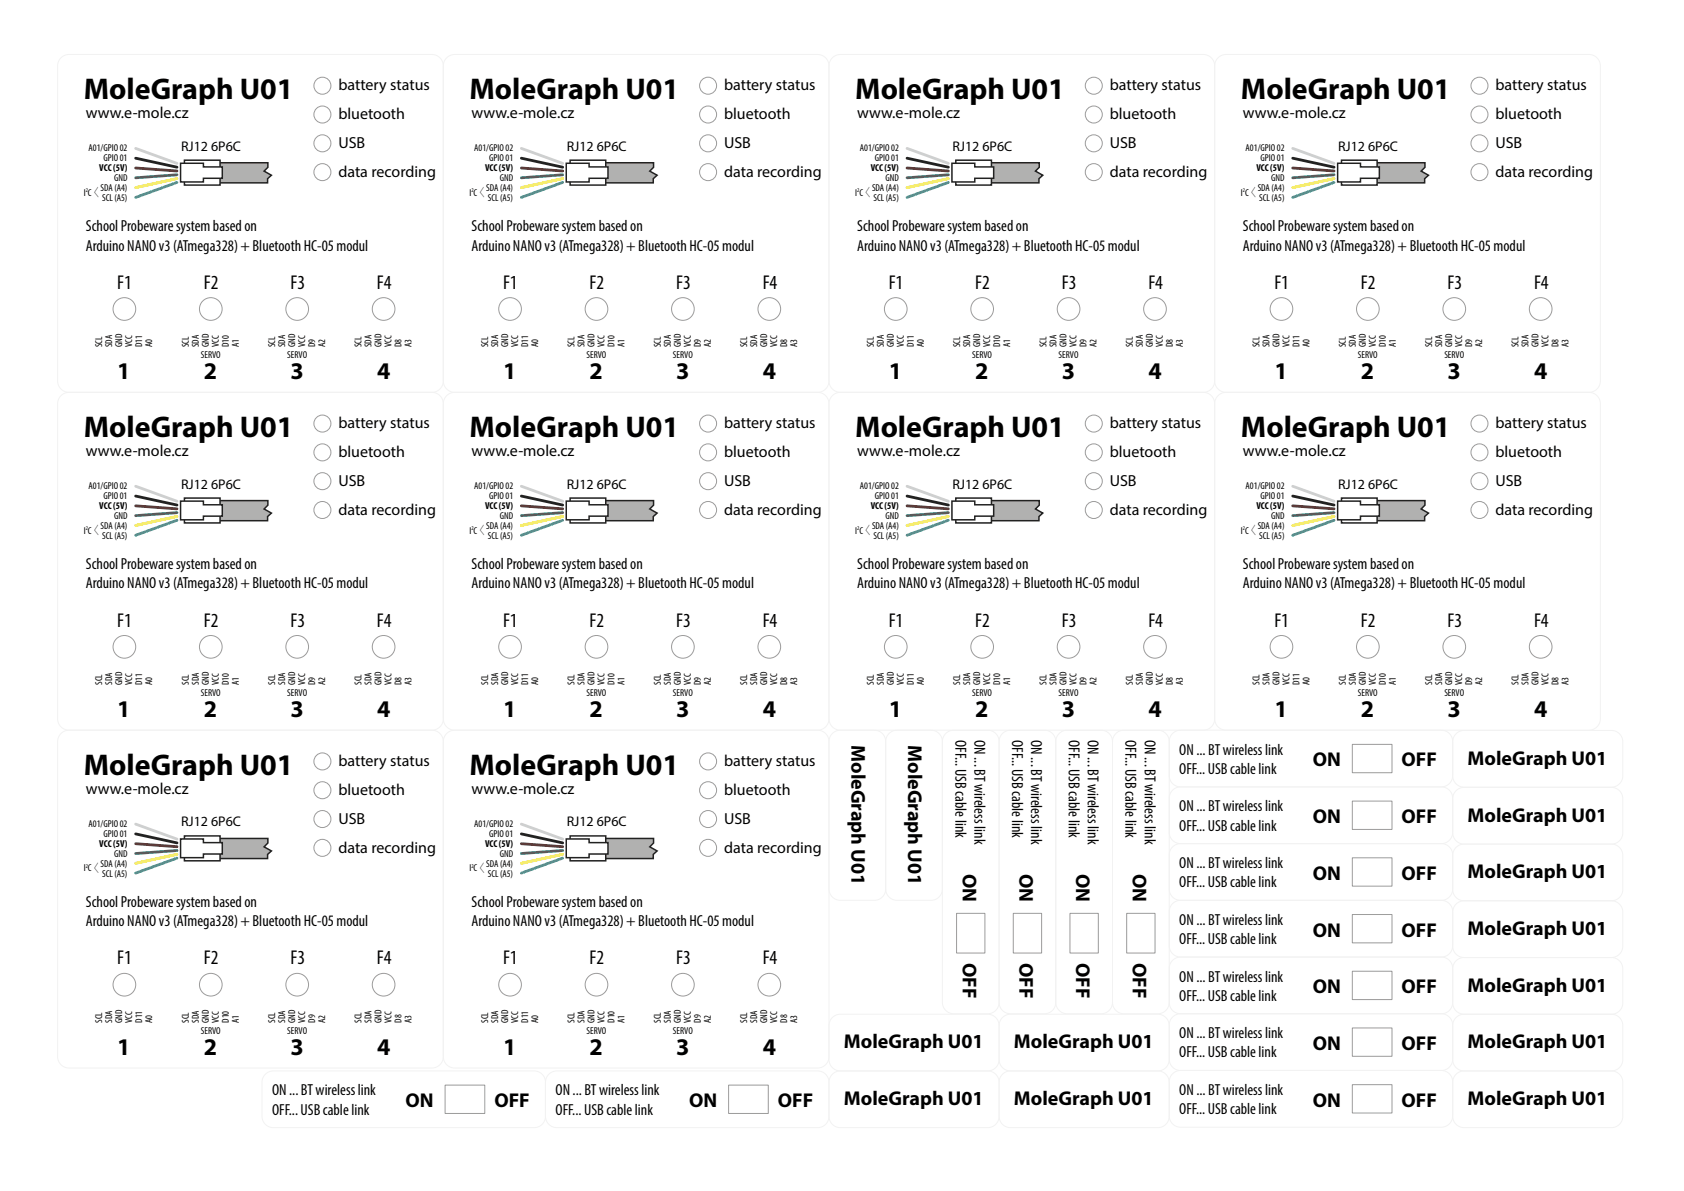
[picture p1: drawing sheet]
<svg xmlns="http://www.w3.org/2000/svg" width="297mm" height="210mm" viewBox="0 0 297 210" stroke-linecap="round" stroke-linejoin="round" font-family="sans-serif">
<defs><g id="words">
<g font-size="5.3">
<text x="14.8" y="17.5">MoleGraph U01</text>
<text x="82.8" y="17.5">MoleGraph U01</text>
<text x="150.8" y="17.5">MoleGraph U01</text>
<text x="218.9" y="17.5">MoleGraph U01</text>
<text x="14.8" y="77.1">MoleGraph U01</text>
<text x="82.8" y="77.1">MoleGraph U01</text>
<text x="150.8" y="77.1">MoleGraph U01</text>
<text x="218.9" y="77.1">MoleGraph U01</text>
<text x="14.8" y="136.6">MoleGraph U01</text>
<text x="82.8" y="136.6">MoleGraph U01</text>
</g>
<g font-size="4.2">
<text x="20.7" y="66.9">1</text>
<text x="36" y="66.9">2</text>
<text x="51.2" y="66.9">3</text>
<text x="66.5" y="66.9">4</text>
<text x="88.7" y="66.9">1</text>
<text x="104" y="66.9">2</text>
<text x="119.2" y="66.9">3</text>
<text x="134.5" y="66.9">4</text>
<text x="156.7" y="66.9">1</text>
<text x="172" y="66.9">2</text>
<text x="187.3" y="66.9">3</text>
<text x="202.5" y="66.9">4</text>
<text x="224.8" y="66.9">1</text>
<text x="240" y="66.9">2</text>
<text x="255.3" y="66.9">3</text>
<text x="270.6" y="66.9">4</text>
<text x="20.7" y="126.5">1</text>
<text x="36" y="126.5">2</text>
<text x="51.2" y="126.5">3</text>
<text x="66.5" y="126.5">4</text>
<text x="88.7" y="126.5">1</text>
<text x="104" y="126.5">2</text>
<text x="119.2" y="126.5">3</text>
<text x="134.5" y="126.5">4</text>
<text x="156.7" y="126.5">1</text>
<text x="172" y="126.5">2</text>
<text x="187.3" y="126.5">3</text>
<text x="202.5" y="126.5">4</text>
<text x="224.8" y="126.5">1</text>
<text x="240" y="126.5">2</text>
<text x="255.3" y="126.5">3</text>
<text x="270.6" y="126.5">4</text>
<text x="20.7" y="186">1</text>
<text x="36" y="186">2</text>
<text x="51.2" y="186">3</text>
<text x="66.5" y="186">4</text>
<text x="88.7" y="186">1</text>
<text x="104" y="186">2</text>
<text x="119.2" y="186">3</text>
<text x="134.5" y="186">4</text>
</g>
<g font-size="3.5">
<text x="20.7" y="50.9">F1</text>
<text x="36" y="50.9">F2</text>
<text x="51.2" y="50.9">F3</text>
<text x="66.5" y="50.9">F4</text>
<text x="88.7" y="50.9">F1</text>
<text x="104" y="50.9">F2</text>
<text x="119.2" y="50.9">F3</text>
<text x="134.5" y="50.9">F4</text>
<text x="156.7" y="50.9">F1</text>
<text x="172" y="50.9">F2</text>
<text x="187.3" y="50.9">F3</text>
<text x="202.5" y="50.9">F4</text>
<text x="224.8" y="50.9">F1</text>
<text x="240" y="50.9">F2</text>
<text x="255.3" y="50.9">F3</text>
<text x="270.6" y="50.9">F4</text>
<text x="20.7" y="110.5">F1</text>
<text x="36" y="110.5">F2</text>
<text x="51.2" y="110.5">F3</text>
<text x="66.5" y="110.5">F4</text>
<text x="88.7" y="110.5">F1</text>
<text x="104" y="110.5">F2</text>
<text x="119.2" y="110.5">F3</text>
<text x="134.5" y="110.5">F4</text>
<text x="156.7" y="110.5">F1</text>
<text x="172" y="110.5">F2</text>
<text x="187.3" y="110.5">F3</text>
<text x="202.5" y="110.5">F4</text>
<text x="224.8" y="110.5">F1</text>
<text x="240" y="110.5">F2</text>
<text x="255.3" y="110.5">F3</text>
<text x="270.6" y="110.5">F4</text>
<text x="150.2" y="131.4" transform="rotate(90 150.2 131.4)">MoleGraph U01</text>
<text x="160.2" y="131.4" transform="rotate(90 160.2 131.4)">MoleGraph U01</text>
<text x="231.5" y="135.1">ON</text>
<text x="247.2" y="135.1">OFF</text>
<text x="258.8" y="134.8">MoleGraph U01</text>
<text x="231.5" y="145.1">ON</text>
<text x="247.2" y="145.1">OFF</text>
<text x="258.8" y="144.9">MoleGraph U01</text>
<text x="169.8" y="154.1" transform="rotate(90 169.8 154.1)">ON</text>
<text x="179.8" y="154.1" transform="rotate(90 179.8 154.1)">ON</text>
<text x="189.8" y="154.1" transform="rotate(90 189.8 154.1)">ON</text>
<text x="199.8" y="154.1" transform="rotate(90 199.8 154.1)">ON</text>
<text x="231.5" y="155.1">ON</text>
<text x="247.2" y="155.1">OFF</text>
<text x="258.8" y="154.9">MoleGraph U01</text>
<text x="231.5" y="165.1">ON</text>
<text x="247.2" y="165.1">OFF</text>
<text x="258.8" y="164.9">MoleGraph U01</text>
<text x="20.7" y="170.1">F1</text>
<text x="36" y="170.1">F2</text>
<text x="51.2" y="170.1">F3</text>
<text x="66.5" y="170.1">F4</text>
<text x="88.7" y="170.1">F1</text>
<text x="104" y="170.1">F2</text>
<text x="119.2" y="170.1">F3</text>
<text x="134.5" y="170.1">F4</text>
<text x="169.8" y="169.7" transform="rotate(90 169.8 169.7)">OFF</text>
<text x="179.8" y="169.7" transform="rotate(90 179.8 169.7)">OFF</text>
<text x="189.8" y="169.7" transform="rotate(90 189.8 169.7)">OFF</text>
<text x="199.8" y="169.7" transform="rotate(90 199.8 169.7)">OFF</text>
<text x="231.5" y="175.1">ON</text>
<text x="247.2" y="175.1">OFF</text>
<text x="258.8" y="174.9">MoleGraph U01</text>
<text x="148.8" y="184.9">MoleGraph U01</text>
<text x="178.8" y="184.9">MoleGraph U01</text>
<text x="231.5" y="185.1">ON</text>
<text x="247.2" y="185.1">OFF</text>
<text x="258.8" y="184.9">MoleGraph U01</text>
<text x="71.5" y="195.2">ON</text>
<text x="87.2" y="195.2">OFF</text>
<text x="121.5" y="195.2">ON</text>
<text x="137.2" y="195.2">OFF</text>
<text x="148.8" y="194.9">MoleGraph U01</text>
<text x="178.8" y="194.9">MoleGraph U01</text>
<text x="231.5" y="195.1">ON</text>
<text x="247.2" y="195.1">OFF</text>
<text x="258.8" y="194.9">MoleGraph U01</text>
</g>
<g font-size="2.8">
<text x="59.7" y="15.9">battery status</text>
<text x="127.7" y="15.9">battery status</text>
<text x="195.7" y="15.9">battery status</text>
<text x="263.7" y="15.9">battery status</text>
<text x="15.1" y="20.8">www.e-mole.cz</text>
<text x="59.7" y="21">bluetooth</text>
<text x="83.2" y="20.8">www.e-mole.cz</text>
<text x="127.7" y="21">bluetooth</text>
<text x="151.2" y="20.8">www.e-mole.cz</text>
<text x="195.7" y="21">bluetooth</text>
<text x="219.2" y="20.8">www.e-mole.cz</text>
<text x="263.7" y="21">bluetooth</text>
<text x="59.7" y="26.1">USB</text>
<text x="127.7" y="26.1">USB</text>
<text x="195.7" y="26.1">USB</text>
<text x="263.7" y="26.1">USB</text>
<text x="59.7" y="31.2">data recording</text>
<text x="127.7" y="31.2">data recording</text>
<text x="195.7" y="31.2">data recording</text>
<text x="263.7" y="31.2">data recording</text>
<text x="15.1" y="40.8">School Probeware system based on</text>
<text x="83.2" y="40.8">School Probeware system based on</text>
<text x="151.2" y="40.8">School Probeware system based on</text>
<text x="219.2" y="40.8">School Probeware system based on</text>
<text x="15.1" y="44.2">Arduino NANO v3 (ATmega328) + Bluetooth HC-05 modul</text>
<text x="83.2" y="44.2">Arduino NANO v3 (ATmega328) + Bluetooth HC-05 modul</text>
<text x="151.2" y="44.2">Arduino NANO v3 (ATmega328) + Bluetooth HC-05 modul</text>
<text x="219.2" y="44.2">Arduino NANO v3 (ATmega328) + Bluetooth HC-05 modul</text>
<text x="59.7" y="75.5">battery status</text>
<text x="127.7" y="75.5">battery status</text>
<text x="195.7" y="75.5">battery status</text>
<text x="263.7" y="75.5">battery status</text>
<text x="15.1" y="80.4">www.e-mole.cz</text>
<text x="59.7" y="80.6">bluetooth</text>
<text x="83.2" y="80.4">www.e-mole.cz</text>
<text x="127.7" y="80.6">bluetooth</text>
<text x="151.2" y="80.4">www.e-mole.cz</text>
<text x="195.7" y="80.6">bluetooth</text>
<text x="219.2" y="80.4">www.e-mole.cz</text>
<text x="263.7" y="80.6">bluetooth</text>
<text x="59.7" y="85.7">USB</text>
<text x="127.7" y="85.7">USB</text>
<text x="195.7" y="85.7">USB</text>
<text x="263.7" y="85.7">USB</text>
<text x="59.7" y="90.8">data recording</text>
<text x="127.7" y="90.8">data recording</text>
<text x="195.7" y="90.8">data recording</text>
<text x="263.7" y="90.8">data recording</text>
<text x="15.1" y="100.4">School Probeware system based on</text>
<text x="83.2" y="100.4">School Probeware system based on</text>
<text x="151.2" y="100.4">School Probeware system based on</text>
<text x="219.2" y="100.4">School Probeware system based on</text>
<text x="15.1" y="103.7">Arduino NANO v3 (ATmega328) + Bluetooth HC-05 modul</text>
<text x="83.2" y="103.7">Arduino NANO v3 (ATmega328) + Bluetooth HC-05 modul</text>
<text x="151.2" y="103.7">Arduino NANO v3 (ATmega328) + Bluetooth HC-05 modul</text>
<text x="219.2" y="103.7">Arduino NANO v3 (ATmega328) + Bluetooth HC-05 modul</text>
<text x="168.5" y="130.5" transform="rotate(90 168.5 130.5)">OFF... USB cable link</text>
<text x="171.9" y="130.5" transform="rotate(90 171.9 130.5)">ON ... BT wireless link</text>
<text x="178.5" y="130.5" transform="rotate(90 178.5 130.5)">OFF... USB cable link</text>
<text x="181.9" y="130.5" transform="rotate(90 181.9 130.5)">ON ... BT wireless link</text>
<text x="188.5" y="130.5" transform="rotate(90 188.5 130.5)">OFF... USB cable link</text>
<text x="191.9" y="130.5" transform="rotate(90 191.9 130.5)">ON ... BT wireless link</text>
<text x="198.5" y="130.5" transform="rotate(90 198.5 130.5)">OFF... USB cable link</text>
<text x="201.9" y="130.5" transform="rotate(90 201.9 130.5)">ON ... BT wireless link</text>
<text x="59.7" y="135">battery status</text>
<text x="127.7" y="135">battery status</text>
<text x="208" y="133.1">ON ... BT wireless link</text>
<text x="208" y="136.5">OFF... USB cable link</text>
<text x="15.1" y="140">www.e-mole.cz</text>
<text x="59.7" y="140.1">bluetooth</text>
<text x="83.2" y="140">www.e-mole.cz</text>
<text x="127.7" y="140.1">bluetooth</text>
<text x="208" y="143.1">ON ... BT wireless link</text>
<text x="59.7" y="145.3">USB</text>
<text x="127.7" y="145.3">USB</text>
<text x="208" y="146.5">OFF... USB cable link</text>
<text x="59.7" y="150.4">data recording</text>
<text x="127.7" y="150.4">data recording</text>
<text x="208" y="153.1">ON ... BT wireless link</text>
<text x="15.1" y="159.9">School Probeware system based on</text>
<text x="83.2" y="159.9">School Probeware system based on</text>
<text x="208" y="156.5">OFF... USB cable link</text>
<text x="15.1" y="163.3">Arduino NANO v3 (ATmega328) + Bluetooth HC-05 modul</text>
<text x="83.2" y="163.3">Arduino NANO v3 (ATmega328) + Bluetooth HC-05 modul</text>
<text x="208" y="163.1">ON ... BT wireless link</text>
<text x="208" y="166.5">OFF... USB cable link</text>
<text x="208" y="173.1">ON ... BT wireless link</text>
<text x="208" y="176.5">OFF... USB cable link</text>
<text x="208" y="183.1">ON ... BT wireless link</text>
<text x="208" y="186.5">OFF... USB cable link</text>
<text x="48" y="193.2">ON ... BT wireless link</text>
<text x="48" y="196.5">OFF... USB cable link</text>
<text x="98" y="193.2">ON ... BT wireless link</text>
<text x="98" y="196.5">OFF... USB cable link</text>
<text x="208" y="193.1">ON ... BT wireless link</text>
<text x="208" y="196.5">OFF... USB cable link</text>
</g>
<g font-size="2.5">
<text x="31.9" y="26.6">RJ12 6P6C</text>
<text x="99.9" y="26.6">RJ12 6P6C</text>
<text x="168" y="26.6">RJ12 6P6C</text>
<text x="236" y="26.6">RJ12 6P6C</text>
<text x="31.9" y="86.1">RJ12 6P6C</text>
<text x="99.9" y="86.1">RJ12 6P6C</text>
<text x="168" y="86.1">RJ12 6P6C</text>
<text x="236" y="86.1">RJ12 6P6C</text>
<text x="31.9" y="145.7">RJ12 6P6C</text>
<text x="99.9" y="145.7">RJ12 6P6C</text>
</g>
<g font-size="1.8">
<text x="15.6" y="26.6">A01/GPIO 02</text>
<text x="18.2" y="28.4">GPIO 01</text>
<text x="83.6" y="26.6">A01/GPIO 02</text>
<text x="86.3" y="28.4">GPIO 01</text>
<text x="151.7" y="26.6">A01/GPIO 02</text>
<text x="154.3" y="28.4">GPIO 01</text>
<text x="219.7" y="26.6">A01/GPIO 02</text>
<text x="222.3" y="28.4">GPIO 01</text>
<text x="14.8" y="34.5">I C</text>
<text x="17.5" y="30.1">VCC (5V)</text>
<text x="17.7" y="33.7">SDA (A4)</text>
<text x="18" y="35.4">SCL (A5)</text>
<text x="20.1" y="31.9">GND</text>
<text x="82.8" y="34.5">I C</text>
<text x="85.5" y="30.1">VCC (5V)</text>
<text x="85.8" y="33.7">SDA (A4)</text>
<text x="86" y="35.4">SCL (A5)</text>
<text x="88.1" y="31.9">GND</text>
<text x="150.8" y="34.5">I C</text>
<text x="153.6" y="30.1">VCC (5V)</text>
<text x="153.8" y="33.7">SDA (A4)</text>
<text x="154" y="35.4">SCL (A5)</text>
<text x="156.2" y="31.9">GND</text>
<text x="218.8" y="34.5">I C</text>
<text x="221.6" y="30.1">VCC (5V)</text>
<text x="221.8" y="33.7">SDA (A4)</text>
<text x="222.1" y="35.4">SCL (A5)</text>
<text x="224.2" y="31.9">GND</text>
<text x="18" y="61.2" transform="rotate(-90 18 61.2)">SCL</text>
<text x="19.8" y="61.2" transform="rotate(-90 19.8 61.2)">SDA</text>
<text x="21.6" y="61.2" transform="rotate(-90 21.6 61.2)">GND</text>
<text x="23.3" y="61.2" transform="rotate(-90 23.3 61.2)">VCC</text>
<text x="25.1" y="61.2" transform="rotate(-90 25.1 61.2)">D11</text>
<text x="26.9" y="61.2" transform="rotate(-90 26.9 61.2)">A0</text>
<text x="33.3" y="61.2" transform="rotate(-90 33.3 61.2)">SCL</text>
<text x="35" y="61.2" transform="rotate(-90 35 61.2)">SDA</text>
<text x="35.4" y="63.2">SERVO</text>
<text x="36.8" y="61.2" transform="rotate(-90 36.8 61.2)">GND</text>
<text x="38.6" y="61.2" transform="rotate(-90 38.6 61.2)">VCC</text>
<text x="40.3" y="61.2" transform="rotate(-90 40.3 61.2)">D10</text>
<text x="42.1" y="61.2" transform="rotate(-90 42.1 61.2)">A1</text>
<text x="48.5" y="61.2" transform="rotate(-90 48.5 61.2)">SCL</text>
<text x="50.3" y="61.2" transform="rotate(-90 50.3 61.2)">SDA</text>
<text x="50.7" y="63.2">SERVO</text>
<text x="52.1" y="61.2" transform="rotate(-90 52.1 61.2)">GND</text>
<text x="53.8" y="61.2" transform="rotate(-90 53.8 61.2)">VCC</text>
<text x="55.6" y="61.2" transform="rotate(-90 55.6 61.2)">D9</text>
<text x="57.3" y="61.2" transform="rotate(-90 57.3 61.2)">A2</text>
<text x="63.8" y="61.2" transform="rotate(-90 63.8 61.2)">SCL</text>
<text x="65.5" y="61.2" transform="rotate(-90 65.5 61.2)">SDA</text>
<text x="67.3" y="61.2" transform="rotate(-90 67.3 61.2)">GND</text>
<text x="69.1" y="61.2" transform="rotate(-90 69.1 61.2)">VCC</text>
<text x="70.8" y="61.2" transform="rotate(-90 70.8 61.2)">D8</text>
<text x="72.6" y="61.2" transform="rotate(-90 72.6 61.2)">A3</text>
<text x="86.1" y="61.2" transform="rotate(-90 86.1 61.2)">SCL</text>
<text x="87.8" y="61.2" transform="rotate(-90 87.8 61.2)">SDA</text>
<text x="89.6" y="61.2" transform="rotate(-90 89.6 61.2)">GND</text>
<text x="91.4" y="61.2" transform="rotate(-90 91.4 61.2)">VCC</text>
<text x="93.1" y="61.2" transform="rotate(-90 93.1 61.2)">D11</text>
<text x="94.9" y="61.2" transform="rotate(-90 94.9 61.2)">A0</text>
<text x="101.3" y="61.2" transform="rotate(-90 101.3 61.2)">SCL</text>
<text x="103.1" y="61.2" transform="rotate(-90 103.1 61.2)">SDA</text>
<text x="103.4" y="63.2">SERVO</text>
<text x="104.8" y="61.2" transform="rotate(-90 104.8 61.2)">GND</text>
<text x="106.6" y="61.2" transform="rotate(-90 106.6 61.2)">VCC</text>
<text x="108.4" y="61.2" transform="rotate(-90 108.4 61.2)">D10</text>
<text x="110.1" y="61.2" transform="rotate(-90 110.1 61.2)">A1</text>
<text x="116.5" y="61.2" transform="rotate(-90 116.5 61.2)">SCL</text>
<text x="118.3" y="61.2" transform="rotate(-90 118.3 61.2)">SDA</text>
<text x="118.7" y="63.2">SERVO</text>
<text x="120.1" y="61.2" transform="rotate(-90 120.1 61.2)">GND</text>
<text x="121.8" y="61.2" transform="rotate(-90 121.8 61.2)">VCC</text>
<text x="123.6" y="61.2" transform="rotate(-90 123.6 61.2)">D9</text>
<text x="125.4" y="61.2" transform="rotate(-90 125.4 61.2)">A2</text>
<text x="131.8" y="61.2" transform="rotate(-90 131.8 61.2)">SCL</text>
<text x="133.6" y="61.2" transform="rotate(-90 133.6 61.2)">SDA</text>
<text x="135.3" y="61.2" transform="rotate(-90 135.3 61.2)">GND</text>
<text x="137.1" y="61.2" transform="rotate(-90 137.1 61.2)">VCC</text>
<text x="138.8" y="61.2" transform="rotate(-90 138.8 61.2)">D8</text>
<text x="140.6" y="61.2" transform="rotate(-90 140.6 61.2)">A3</text>
<text x="154.1" y="61.2" transform="rotate(-90 154.1 61.2)">SCL</text>
<text x="155.9" y="61.2" transform="rotate(-90 155.9 61.2)">SDA</text>
<text x="157.6" y="61.2" transform="rotate(-90 157.6 61.2)">GND</text>
<text x="159.4" y="61.2" transform="rotate(-90 159.4 61.2)">VCC</text>
<text x="161.1" y="61.2" transform="rotate(-90 161.1 61.2)">D11</text>
<text x="162.9" y="61.2" transform="rotate(-90 162.9 61.2)">A0</text>
<text x="169.3" y="61.2" transform="rotate(-90 169.3 61.2)">SCL</text>
<text x="171.1" y="61.2" transform="rotate(-90 171.1 61.2)">SDA</text>
<text x="171.5" y="63.2">SERVO</text>
<text x="172.9" y="61.2" transform="rotate(-90 172.9 61.2)">GND</text>
<text x="174.6" y="61.2" transform="rotate(-90 174.6 61.2)">VCC</text>
<text x="176.4" y="61.2" transform="rotate(-90 176.4 61.2)">D10</text>
<text x="178.1" y="61.2" transform="rotate(-90 178.1 61.2)">A1</text>
<text x="184.6" y="61.2" transform="rotate(-90 184.6 61.2)">SCL</text>
<text x="186.3" y="61.2" transform="rotate(-90 186.3 61.2)">SDA</text>
<text x="186.7" y="63.2">SERVO</text>
<text x="188.1" y="61.2" transform="rotate(-90 188.1 61.2)">GND</text>
<text x="189.9" y="61.2" transform="rotate(-90 189.9 61.2)">VCC</text>
<text x="191.6" y="61.2" transform="rotate(-90 191.6 61.2)">D9</text>
<text x="193.4" y="61.2" transform="rotate(-90 193.4 61.2)">A2</text>
<text x="199.8" y="61.2" transform="rotate(-90 199.8 61.2)">SCL</text>
<text x="201.6" y="61.2" transform="rotate(-90 201.6 61.2)">SDA</text>
<text x="203.3" y="61.2" transform="rotate(-90 203.3 61.2)">GND</text>
<text x="205.1" y="61.2" transform="rotate(-90 205.1 61.2)">VCC</text>
<text x="206.9" y="61.2" transform="rotate(-90 206.9 61.2)">D8</text>
<text x="208.6" y="61.2" transform="rotate(-90 208.6 61.2)">A3</text>
<text x="222.1" y="61.2" transform="rotate(-90 222.1 61.2)">SCL</text>
<text x="223.9" y="61.2" transform="rotate(-90 223.9 61.2)">SDA</text>
<text x="225.6" y="61.2" transform="rotate(-90 225.6 61.2)">GND</text>
<text x="227.4" y="61.2" transform="rotate(-90 227.4 61.2)">VCC</text>
<text x="229.2" y="61.2" transform="rotate(-90 229.2 61.2)">D11</text>
<text x="230.9" y="61.2" transform="rotate(-90 230.9 61.2)">A0</text>
<text x="237.4" y="61.2" transform="rotate(-90 237.4 61.2)">SCL</text>
<text x="239.1" y="61.2" transform="rotate(-90 239.1 61.2)">SDA</text>
<text x="239.5" y="63.2">SERVO</text>
<text x="240.9" y="61.2" transform="rotate(-90 240.9 61.2)">GND</text>
<text x="242.6" y="61.2" transform="rotate(-90 242.6 61.2)">VCC</text>
<text x="244.4" y="61.2" transform="rotate(-90 244.4 61.2)">D10</text>
<text x="246.2" y="61.2" transform="rotate(-90 246.2 61.2)">A1</text>
<text x="252.6" y="61.2" transform="rotate(-90 252.6 61.2)">SCL</text>
<text x="254.4" y="61.2" transform="rotate(-90 254.4 61.2)">SDA</text>
<text x="254.7" y="63.2">SERVO</text>
<text x="256.1" y="61.2" transform="rotate(-90 256.1 61.2)">GND</text>
<text x="257.9" y="61.2" transform="rotate(-90 257.9 61.2)">VCC</text>
<text x="259.6" y="61.2" transform="rotate(-90 259.6 61.2)">D9</text>
<text x="261.4" y="61.2" transform="rotate(-90 261.4 61.2)">A2</text>
<text x="267.8" y="61.2" transform="rotate(-90 267.8 61.2)">SCL</text>
<text x="269.6" y="61.2" transform="rotate(-90 269.6 61.2)">SDA</text>
<text x="271.4" y="61.2" transform="rotate(-90 271.4 61.2)">GND</text>
<text x="273.1" y="61.2" transform="rotate(-90 273.1 61.2)">VCC</text>
<text x="274.9" y="61.2" transform="rotate(-90 274.9 61.2)">D8</text>
<text x="276.7" y="61.2" transform="rotate(-90 276.7 61.2)">A3</text>
<text x="15.6" y="86.2">A01/GPIO 02</text>
<text x="17.5" y="89.7">VCC (5V)</text>
<text x="18.2" y="87.9">GPIO 01</text>
<text x="83.6" y="86.2">A01/GPIO 02</text>
<text x="85.5" y="89.7">VCC (5V)</text>
<text x="86.3" y="87.9">GPIO 01</text>
<text x="151.7" y="86.2">A01/GPIO 02</text>
<text x="153.6" y="89.7">VCC (5V)</text>
<text x="154.3" y="87.9">GPIO 01</text>
<text x="219.7" y="86.2">A01/GPIO 02</text>
<text x="221.6" y="89.7">VCC (5V)</text>
<text x="222.3" y="87.9">GPIO 01</text>
<text x="14.8" y="94.1">I C</text>
<text x="17.7" y="93.2">SDA (A4)</text>
<text x="18" y="95">SCL (A5)</text>
<text x="20.1" y="91.5">GND</text>
<text x="82.8" y="94.1">I C</text>
<text x="85.8" y="93.2">SDA (A4)</text>
<text x="86" y="95">SCL (A5)</text>
<text x="88.1" y="91.5">GND</text>
<text x="150.8" y="94.1">I C</text>
<text x="153.8" y="93.2">SDA (A4)</text>
<text x="154" y="95">SCL (A5)</text>
<text x="156.2" y="91.5">GND</text>
<text x="218.8" y="94.1">I C</text>
<text x="221.8" y="93.2">SDA (A4)</text>
<text x="222.1" y="95">SCL (A5)</text>
<text x="224.2" y="91.5">GND</text>
<text x="18" y="120.8" transform="rotate(-90 18 120.8)">SCL</text>
<text x="19.8" y="120.8" transform="rotate(-90 19.8 120.8)">SDA</text>
<text x="21.6" y="120.8" transform="rotate(-90 21.6 120.8)">GND</text>
<text x="23.3" y="120.8" transform="rotate(-90 23.3 120.8)">VCC</text>
<text x="25.1" y="120.8" transform="rotate(-90 25.1 120.8)">D11</text>
<text x="26.9" y="120.8" transform="rotate(-90 26.9 120.8)">A0</text>
<text x="33.3" y="120.8" transform="rotate(-90 33.3 120.8)">SCL</text>
<text x="35" y="120.8" transform="rotate(-90 35 120.8)">SDA</text>
<text x="35.4" y="122.8">SERVO</text>
<text x="36.8" y="120.8" transform="rotate(-90 36.8 120.8)">GND</text>
<text x="38.6" y="120.8" transform="rotate(-90 38.6 120.8)">VCC</text>
<text x="40.3" y="120.8" transform="rotate(-90 40.3 120.8)">D10</text>
<text x="42.1" y="120.8" transform="rotate(-90 42.1 120.8)">A1</text>
<text x="48.5" y="120.8" transform="rotate(-90 48.5 120.8)">SCL</text>
<text x="50.3" y="120.8" transform="rotate(-90 50.3 120.8)">SDA</text>
<text x="50.7" y="122.8">SERVO</text>
<text x="52.1" y="120.8" transform="rotate(-90 52.1 120.8)">GND</text>
<text x="53.8" y="120.8" transform="rotate(-90 53.8 120.8)">VCC</text>
<text x="55.6" y="120.8" transform="rotate(-90 55.6 120.8)">D9</text>
<text x="57.3" y="120.8" transform="rotate(-90 57.3 120.8)">A2</text>
<text x="63.8" y="120.8" transform="rotate(-90 63.8 120.8)">SCL</text>
<text x="65.5" y="120.8" transform="rotate(-90 65.5 120.8)">SDA</text>
<text x="67.3" y="120.8" transform="rotate(-90 67.3 120.8)">GND</text>
<text x="69.1" y="120.8" transform="rotate(-90 69.1 120.8)">VCC</text>
<text x="70.8" y="120.8" transform="rotate(-90 70.8 120.8)">D8</text>
<text x="72.6" y="120.8" transform="rotate(-90 72.6 120.8)">A3</text>
<text x="86.1" y="120.8" transform="rotate(-90 86.1 120.8)">SCL</text>
<text x="87.8" y="120.8" transform="rotate(-90 87.8 120.8)">SDA</text>
<text x="89.6" y="120.8" transform="rotate(-90 89.6 120.8)">GND</text>
<text x="91.4" y="120.8" transform="rotate(-90 91.4 120.8)">VCC</text>
<text x="93.1" y="120.8" transform="rotate(-90 93.1 120.8)">D11</text>
<text x="94.9" y="120.8" transform="rotate(-90 94.9 120.8)">A0</text>
<text x="101.3" y="120.8" transform="rotate(-90 101.3 120.8)">SCL</text>
<text x="103.1" y="120.8" transform="rotate(-90 103.1 120.8)">SDA</text>
<text x="103.4" y="122.8">SERVO</text>
<text x="104.8" y="120.8" transform="rotate(-90 104.8 120.8)">GND</text>
<text x="106.6" y="120.8" transform="rotate(-90 106.6 120.8)">VCC</text>
<text x="108.4" y="120.8" transform="rotate(-90 108.4 120.8)">D10</text>
<text x="110.1" y="120.8" transform="rotate(-90 110.1 120.8)">A1</text>
<text x="116.5" y="120.8" transform="rotate(-90 116.5 120.8)">SCL</text>
<text x="118.3" y="120.8" transform="rotate(-90 118.3 120.8)">SDA</text>
<text x="118.7" y="122.8">SERVO</text>
<text x="120.1" y="120.8" transform="rotate(-90 120.1 120.8)">GND</text>
<text x="121.8" y="120.8" transform="rotate(-90 121.8 120.8)">VCC</text>
<text x="123.6" y="120.8" transform="rotate(-90 123.6 120.8)">D9</text>
<text x="125.4" y="120.8" transform="rotate(-90 125.4 120.8)">A2</text>
<text x="131.8" y="120.8" transform="rotate(-90 131.8 120.8)">SCL</text>
<text x="133.6" y="120.8" transform="rotate(-90 133.6 120.8)">SDA</text>
<text x="135.3" y="120.8" transform="rotate(-90 135.3 120.8)">GND</text>
<text x="137.1" y="120.8" transform="rotate(-90 137.1 120.8)">VCC</text>
<text x="138.8" y="120.8" transform="rotate(-90 138.8 120.8)">D8</text>
<text x="140.6" y="120.8" transform="rotate(-90 140.6 120.8)">A3</text>
<text x="154.1" y="120.8" transform="rotate(-90 154.1 120.8)">SCL</text>
<text x="155.9" y="120.8" transform="rotate(-90 155.9 120.8)">SDA</text>
<text x="157.6" y="120.8" transform="rotate(-90 157.6 120.8)">GND</text>
<text x="159.4" y="120.8" transform="rotate(-90 159.4 120.8)">VCC</text>
<text x="161.1" y="120.8" transform="rotate(-90 161.1 120.8)">D11</text>
<text x="162.9" y="120.8" transform="rotate(-90 162.9 120.8)">A0</text>
<text x="169.3" y="120.8" transform="rotate(-90 169.3 120.8)">SCL</text>
<text x="171.1" y="120.8" transform="rotate(-90 171.1 120.8)">SDA</text>
<text x="171.5" y="122.8">SERVO</text>
<text x="172.9" y="120.8" transform="rotate(-90 172.9 120.8)">GND</text>
<text x="174.6" y="120.8" transform="rotate(-90 174.6 120.8)">VCC</text>
<text x="176.4" y="120.8" transform="rotate(-90 176.4 120.8)">D10</text>
<text x="178.1" y="120.8" transform="rotate(-90 178.1 120.8)">A1</text>
<text x="184.6" y="120.8" transform="rotate(-90 184.6 120.8)">SCL</text>
<text x="186.3" y="120.8" transform="rotate(-90 186.3 120.8)">SDA</text>
<text x="186.7" y="122.8">SERVO</text>
<text x="188.1" y="120.8" transform="rotate(-90 188.1 120.8)">GND</text>
<text x="189.9" y="120.8" transform="rotate(-90 189.9 120.8)">VCC</text>
<text x="191.6" y="120.8" transform="rotate(-90 191.6 120.8)">D9</text>
<text x="193.4" y="120.8" transform="rotate(-90 193.4 120.8)">A2</text>
<text x="199.8" y="120.8" transform="rotate(-90 199.8 120.8)">SCL</text>
<text x="201.6" y="120.8" transform="rotate(-90 201.6 120.8)">SDA</text>
<text x="203.3" y="120.8" transform="rotate(-90 203.3 120.8)">GND</text>
<text x="205.1" y="120.8" transform="rotate(-90 205.1 120.8)">VCC</text>
<text x="206.9" y="120.8" transform="rotate(-90 206.9 120.8)">D8</text>
<text x="208.6" y="120.8" transform="rotate(-90 208.6 120.8)">A3</text>
<text x="222.1" y="120.8" transform="rotate(-90 222.1 120.8)">SCL</text>
<text x="223.9" y="120.8" transform="rotate(-90 223.9 120.8)">SDA</text>
<text x="225.6" y="120.8" transform="rotate(-90 225.6 120.8)">GND</text>
<text x="227.4" y="120.8" transform="rotate(-90 227.4 120.8)">VCC</text>
<text x="229.2" y="120.8" transform="rotate(-90 229.2 120.8)">D11</text>
<text x="230.9" y="120.8" transform="rotate(-90 230.9 120.8)">A0</text>
<text x="237.4" y="120.8" transform="rotate(-90 237.4 120.8)">SCL</text>
<text x="239.1" y="120.8" transform="rotate(-90 239.1 120.8)">SDA</text>
<text x="239.5" y="122.8">SERVO</text>
<text x="240.9" y="120.8" transform="rotate(-90 240.9 120.8)">GND</text>
<text x="242.6" y="120.8" transform="rotate(-90 242.6 120.8)">VCC</text>
<text x="244.4" y="120.8" transform="rotate(-90 244.4 120.8)">D10</text>
<text x="246.2" y="120.8" transform="rotate(-90 246.2 120.8)">A1</text>
<text x="252.6" y="120.8" transform="rotate(-90 252.6 120.8)">SCL</text>
<text x="254.4" y="120.8" transform="rotate(-90 254.4 120.8)">SDA</text>
<text x="254.7" y="122.8">SERVO</text>
<text x="256.1" y="120.8" transform="rotate(-90 256.1 120.8)">GND</text>
<text x="257.9" y="120.8" transform="rotate(-90 257.9 120.8)">VCC</text>
<text x="259.6" y="120.8" transform="rotate(-90 259.6 120.8)">D9</text>
<text x="261.4" y="120.8" transform="rotate(-90 261.4 120.8)">A2</text>
<text x="267.8" y="120.8" transform="rotate(-90 267.8 120.8)">SCL</text>
<text x="269.6" y="120.8" transform="rotate(-90 269.6 120.8)">SDA</text>
<text x="271.4" y="120.8" transform="rotate(-90 271.4 120.8)">GND</text>
<text x="273.1" y="120.8" transform="rotate(-90 273.1 120.8)">VCC</text>
<text x="274.9" y="120.8" transform="rotate(-90 274.9 120.8)">D8</text>
<text x="276.7" y="120.8" transform="rotate(-90 276.7 120.8)">A3</text>
<text x="15.6" y="145.7">A01/GPIO 02</text>
<text x="17.5" y="149.3">VCC (5V)</text>
<text x="18.2" y="147.5">GPIO 01</text>
<text x="83.6" y="145.7">A01/GPIO 02</text>
<text x="85.5" y="149.3">VCC (5V)</text>
<text x="86.3" y="147.5">GPIO 01</text>
<text x="14.8" y="153.7">I C</text>
<text x="17.7" y="152.8">SDA (A4)</text>
<text x="18" y="154.6">SCL (A5)</text>
<text x="20.1" y="151">GND</text>
<text x="82.8" y="153.7">I C</text>
<text x="85.8" y="152.8">SDA (A4)</text>
<text x="86" y="154.6">SCL (A5)</text>
<text x="88.1" y="151">GND</text>
<text x="18" y="180.4" transform="rotate(-90 18 180.4)">SCL</text>
<text x="19.8" y="180.4" transform="rotate(-90 19.8 180.4)">SDA</text>
<text x="21.6" y="180.4" transform="rotate(-90 21.6 180.4)">GND</text>
<text x="23.3" y="180.4" transform="rotate(-90 23.3 180.4)">VCC</text>
<text x="25.1" y="180.4" transform="rotate(-90 25.1 180.4)">D11</text>
<text x="26.9" y="180.4" transform="rotate(-90 26.9 180.4)">A0</text>
<text x="33.3" y="180.4" transform="rotate(-90 33.3 180.4)">SCL</text>
<text x="35" y="180.4" transform="rotate(-90 35 180.4)">SDA</text>
<text x="35.4" y="182.3">SERVO</text>
<text x="36.8" y="180.4" transform="rotate(-90 36.8 180.4)">GND</text>
<text x="38.6" y="180.4" transform="rotate(-90 38.6 180.4)">VCC</text>
<text x="40.3" y="180.4" transform="rotate(-90 40.3 180.4)">D10</text>
<text x="42.1" y="180.4" transform="rotate(-90 42.1 180.4)">A1</text>
<text x="48.5" y="180.4" transform="rotate(-90 48.5 180.4)">SCL</text>
<text x="50.3" y="180.4" transform="rotate(-90 50.3 180.4)">SDA</text>
<text x="50.7" y="182.3">SERVO</text>
<text x="52.1" y="180.4" transform="rotate(-90 52.1 180.4)">GND</text>
<text x="53.8" y="180.4" transform="rotate(-90 53.8 180.4)">VCC</text>
<text x="55.6" y="180.4" transform="rotate(-90 55.6 180.4)">D9</text>
<text x="57.3" y="180.4" transform="rotate(-90 57.3 180.4)">A2</text>
<text x="63.8" y="180.4" transform="rotate(-90 63.8 180.4)">SCL</text>
<text x="65.5" y="180.4" transform="rotate(-90 65.5 180.4)">SDA</text>
<text x="67.3" y="180.4" transform="rotate(-90 67.3 180.4)">GND</text>
<text x="69.1" y="180.4" transform="rotate(-90 69.1 180.4)">VCC</text>
<text x="70.8" y="180.4" transform="rotate(-90 70.8 180.4)">D8</text>
<text x="72.6" y="180.4" transform="rotate(-90 72.6 180.4)">A3</text>
<text x="86.1" y="180.4" transform="rotate(-90 86.1 180.4)">SCL</text>
<text x="87.8" y="180.4" transform="rotate(-90 87.8 180.4)">SDA</text>
<text x="89.6" y="180.4" transform="rotate(-90 89.6 180.4)">GND</text>
<text x="91.4" y="180.4" transform="rotate(-90 91.4 180.4)">VCC</text>
<text x="93.1" y="180.4" transform="rotate(-90 93.1 180.4)">D11</text>
<text x="94.9" y="180.4" transform="rotate(-90 94.9 180.4)">A0</text>
<text x="101.3" y="180.4" transform="rotate(-90 101.3 180.4)">SCL</text>
<text x="103.1" y="180.4" transform="rotate(-90 103.1 180.4)">SDA</text>
<text x="103.4" y="182.3">SERVO</text>
<text x="104.8" y="180.4" transform="rotate(-90 104.8 180.4)">GND</text>
<text x="106.6" y="180.4" transform="rotate(-90 106.6 180.4)">VCC</text>
<text x="108.4" y="180.4" transform="rotate(-90 108.4 180.4)">D10</text>
<text x="110.1" y="180.4" transform="rotate(-90 110.1 180.4)">A1</text>
<text x="116.5" y="180.4" transform="rotate(-90 116.5 180.4)">SCL</text>
<text x="118.3" y="180.4" transform="rotate(-90 118.3 180.4)">SDA</text>
<text x="118.7" y="182.3">SERVO</text>
<text x="120.1" y="180.4" transform="rotate(-90 120.1 180.4)">GND</text>
<text x="121.8" y="180.4" transform="rotate(-90 121.8 180.4)">VCC</text>
<text x="123.6" y="180.4" transform="rotate(-90 123.6 180.4)">D9</text>
<text x="125.4" y="180.4" transform="rotate(-90 125.4 180.4)">A2</text>
<text x="131.8" y="180.4" transform="rotate(-90 131.8 180.4)">SCL</text>
<text x="133.6" y="180.4" transform="rotate(-90 133.6 180.4)">SDA</text>
<text x="135.3" y="180.4" transform="rotate(-90 135.3 180.4)">GND</text>
<text x="137.1" y="180.4" transform="rotate(-90 137.1 180.4)">VCC</text>
<text x="138.8" y="180.4" transform="rotate(-90 138.8 180.4)">D8</text>
<text x="140.6" y="180.4" transform="rotate(-90 140.6 180.4)">A3</text>
</g>
<g font-size="1">
<text x="15.1" y="33.9">2</text>
<text x="83.1" y="33.9">2</text>
<text x="151.2" y="33.9">2</text>
<text x="219.2" y="33.9">2</text>
<text x="15.1" y="93.5">2</text>
<text x="83.1" y="93.5">2</text>
<text x="151.2" y="93.5">2</text>
<text x="219.2" y="93.5">2</text>
<text x="15.1" y="153.1">2</text>
<text x="83.1" y="153.1">2</text>
</g>
</g></defs>
<g fill="none" stroke="#f2f2f2" stroke-width=".18">
<path d="M10.8 10.2l.8-.5 .6-.1h64a2.01 2.01 0 0 1 2 2v55.6a2.01 2.01 0 0 1-2 2h-64a2.01 2.01 0 0 1-2-2v-55.6v-.5zM146.8 129.3l.9-.5 .5-.1h6a2.01 2.01 0 0 1 2 2v26.1a2.01 2.01 0 0 1-2 2h-6a2.01 2.01 0 0 1-2-2v-26.1l.1-.5zM156.8 129.3l.9-.5 .5-.1h6a2.01 2.01 0 0 1 2 2v26.1a2.01 2.01 0 0 1-2 2h-6a2.01 2.01 0 0 1-2-2v-26.1l.1-.5zM166.8 129.3l.9-.5h.5h6a2.01 2.01 0 0 1 2 2v46a2.01 2.01 0 0 1-2 2h-6a2.01 2.01 0 0 1-2-2v-46l.1-.6zM176.8 129.3l.9-.5h.5h6a2.01 2.01 0 0 1 2 2v46a2.01 2.01 0 0 1-2 2h-6a2.01 2.01 0 0 1-2-2v-46l.1-.6zM186.8 129.3l.9-.5h.5h6a2.01 2.01 0 0 1 2 2v46a2.01 2.01 0 0 1-2 2h-6a2.01 2.01 0 0 1-2-2v-46l.1-.6zM196.8 129.3l.9-.5h.5h6a2.01 2.01 0 0 1 2 2v46a2.01 2.01 0 0 1-2 2h-6a2.01 2.01 0 0 1-2-2v-46l.1-.6zM206.8 129.3l.9-.5 .5-.1h46a2.01 2.01 0 0 1 2 2v6.1a2.01 2.01 0 0 1-2 2h-46a2.01 2.01 0 0 1-2-2v-6.1l.1-.5zM206.8 139.3l.9-.5h.5h46a2.01 2.01 0 0 1 2 1.9v6.1a2.01 2.01 0 0 1-2 2h-46a2.01 2.01 0 0 1-2-2v-6.1l.1-.5zM256.8 129.4l.9-.5 .5-.1h26a2.01 2.01 0 0 1 2 2v6a2.01 2.01 0 0 1-2 2h-26a2.01 2.01 0 0 1-2-2v-6l.1-.5zM256.8 139.4l.9-.5 .5-.1h26a2.01 2.01 0 0 1 2 2v6a2.01 2.01 0 0 1-2 2h-26a2.01 2.01 0 0 1-2-2v-6l.1-.5zM206.8 149.3l.9-.5h.5h46a2.01 2.01 0 0 1 2 2v6a2.01 2.01 0 0 1-2 2h-46a2.01 2.01 0 0 1-2-2v-6l.1-.6z"/>
<path d="M206.8 159.3l.9-.5h.5h46a2.01 2.01 0 0 1 2 2v6a2.01 2.01 0 0 1-2 2h-46a2.01 2.01 0 0 1-2-2v-6l.1-.6zM256.8 149.4l.9-.5 .5-.1h26a2.01 2.01 0 0 1 2 2v6a2.01 2.01 0 0 1-2 2h-26a2.01 2.01 0 0 1-2-2v-6l.1-.5zM256.8 159.4l.9-.5 .5-.1h26a2.01 2.01 0 0 1 2 2v6a2.01 2.01 0 0 1-2 2h-26a2.01 2.01 0 0 1-2-2v-6l.1-.5zM146.8 179.4l.9-.5 .5-.1h26a2.01 2.01 0 0 1 2 2v6a2.01 2.01 0 0 1-2 2h-26a2.01 2.01 0 0 1-2-2v-6l.1-.5zM176.8 179.4l.9-.5 .5-.1h26a2.01 2.01 0 0 1 2 2v6a2.01 2.01 0 0 1-2 2h-26a2.01 2.01 0 0 1-2-2v-6l.1-.5zM206.8 169.3l.9-.5h.5h46a2.01 2.01 0 0 1 2 2v6a2.01 2.01 0 0 1-2 2h-46a2.01 2.01 0 0 1-2-2v-6l.1-.6zM206.8 179.3l.9-.5h.5h46a2.01 2.01 0 0 1 2 2v6a2.01 2.01 0 0 1-2 2h-46a2.01 2.01 0 0 1-2-2v-6l.1-.6zM256.8 169.4l.9-.5 .5-.1h26a2.01 2.01 0 0 1 2 2v6a2.01 2.01 0 0 1-2 2h-26a2.01 2.01 0 0 1-2-2v-6l.1-.5zM256.8 179.4l.9-.5 .5-.1h26a2.01 2.01 0 0 1 2 2v6a2.01 2.01 0 0 1-2 2h-26a2.01 2.01 0 0 1-2-2v-6l.1-.5zM46.8 189.4l.9-.5 .5-.1h46a2.01 2.01 0 0 1 2 2v6a2.01 2.01 0 0 1-2 2h-46a2.01 2.01 0 0 1-2-2v-6l.1-.5zM96.8 189.4l.9-.5 .5-.1h46a2.01 2.01 0 0 1 2 2v6a2.01 2.01 0 0 1-2 2h-46a2.01 2.01 0 0 1-2-2v-6l.1-.5zM146.8 189.4l.9-.5 .5-.1h26a2.01 2.01 0 0 1 2 2v6a2.01 2.01 0 0 1-2 2h-26a2.01 2.01 0 0 1-2-2v-6l.1-.5z"/>
<path d="M176.8 189.4l.9-.5 .5-.1h26a2.01 2.01 0 0 1 2 2v6a2.01 2.01 0 0 1-2 2h-26a2.01 2.01 0 0 1-2-2v-6l.1-.5zM206.8 189.3l.9-.5h.5h46a2.01 2.01 0 0 1 2 2v6a2.01 2.01 0 0 1-2 2h-46a2.01 2.01 0 0 1-2-2v-6l.1-.6zM256.8 189.4l.9-.5 .5-.1h26a2.01 2.01 0 0 1 2 2v6a2.01 2.01 0 0 1-2 2h-26a2.01 2.01 0 0 1-2-2v-6l.1-.5z"/>
</g>
<g fill="none" stroke="#9c9b9b" stroke-width=".18">
<path d="M238.5 131.2h7v5h-7zM238.5 141.3h7v5h-7zM238.5 151.3h7v5h-7zM168.7 161h5v7h-5zM178.7 161h5v7h-5zM188.7 161h5v7h-5zM198.7 161h5v7h-5zM238.5 161.3h7v5h-7zM238.5 171.3h7v5h-7zM78.5 191.3h7v5h-7zM128.5 191.3h7v5h-7zM238.5 181.3h7v5h-7z"/>
<path d="M238.5 191.3h7v5h-7z"/>
<circle cx="56.9" cy="15.1" r="1.5"/>
<circle cx="56.9" cy="30.4" r="1.5"/>
<circle cx="56.9" cy="25.3" r="1.5"/>
<circle cx="56.9" cy="20.2" r="1.5"/>
<circle cx="21.9" cy="54.5" r="2"/>
<circle cx="37.2" cy="54.5" r="2"/>
<circle cx="52.4" cy="54.5" r="2"/>
<circle cx="67.7" cy="54.5" r="2"/>
</g>
<path d="M38.3 28.7h8.9v.8l-.6 .7 1.3 .7-.7 .6v.7h-8.9z" fill="#b1b1b0"/>
<path d="M38.3 28.7h8.9v.8l-.6 .7 1.3 .7-.7 .6v.7h-8.9z" fill="none" stroke="#222221" stroke-width=".26"/>
<path d="M32.5 28.2h6.3v4.4h-6.3z" fill="#fff" stroke="#222221" stroke-width=".26"/>
<path d="M31.8 28.8h4.1v.6h3.3v2h-3.3v.7h-4.1z" fill="#fff"/>
<path d="M31.8 28.8h4.1v.6h3.3v2h-3.3v.7h-4.1z" fill="none" stroke="#222221" stroke-width=".26"/>
<path d="M31.2 32.2l-7.3 2.6" fill="none" stroke="#2f8dce" stroke-width=".49"/>
<path d="M31.2 31.5l-7.3 1.6" fill="none" stroke="#f4e71c" stroke-width=".49"/>
<path d="M31.2 30.8l-7.3 .6" fill="none" stroke="#309648" stroke-width=".49"/>
<path d="M23.9 29.6l7.3 .6" fill="none" stroke="#8c261d" stroke-width=".49"/>
<path d="M23.9 27.9l7.3 1.6" fill="none" stroke="#222221" stroke-width=".49"/>
<path d="M23.9 26.2l7.3 2.6" fill="none" stroke="#cfcfcf" stroke-width=".49"/>
<g fill="none" stroke="#9c9b9b" stroke-width=".18">
<path d="M17.2 33l-.5 .9 .6 .8"/>
<circle cx="124.9" cy="15.1" r="1.5"/>
<circle cx="124.9" cy="30.4" r="1.5"/>
<circle cx="124.9" cy="20.2" r="1.5"/>
<circle cx="124.9" cy="25.3" r="1.5"/>
<circle cx="90" cy="54.5" r="2"/>
<circle cx="105.2" cy="54.5" r="2"/>
<circle cx="120.4" cy="54.5" r="2"/>
<circle cx="135.7" cy="54.5" r="2"/>
</g>
<path d="M78.8 10.2l.9-.5 .5-.1h64a2.01 2.01 0 0 1 2 2v55.6a2.01 2.01 0 0 1-2 2h-64a2.01 2.01 0 0 1-2-2v-55.6l.1-.5z" fill="none" stroke="#f2f2f2" stroke-width=".18"/>
<path d="M106.3 28.7h9v.8l-.7 .7 1.3 .7-.7 .6v.7h-8.9z" fill="#b1b1b0"/>
<path d="M106.3 28.7h9v.8l-.7 .7 1.3 .7-.7 .6v.7h-8.9z" fill="none" stroke="#222221" stroke-width=".26"/>
<path d="M100.5 28.2h6.3v4.4h-6.3z" fill="#fff" stroke="#222221" stroke-width=".26"/>
<path d="M99.9 28.8h4v.6h3.3v2h-3.3v.7h-4z" fill="#fff"/>
<path d="M99.9 28.8h4v.6h3.3v2h-3.3v.7h-4z" fill="none" stroke="#222221" stroke-width=".26"/>
<path d="M99.2 32.2l-7.3 2.6" fill="none" stroke="#2f8dce" stroke-width=".49"/>
<path d="M99.2 31.5l-7.3 1.6" fill="none" stroke="#f4e71c" stroke-width=".49"/>
<path d="M99.2 30.8l-7.3 .6" fill="none" stroke="#309648" stroke-width=".49"/>
<path d="M91.9 29.6l7.3 .6" fill="none" stroke="#8c261d" stroke-width=".49"/>
<path d="M91.9 27.9l7.3 1.6" fill="none" stroke="#222221" stroke-width=".49"/>
<path d="M91.9 26.2l7.3 2.6" fill="none" stroke="#cfcfcf" stroke-width=".49"/>
<g fill="none" stroke="#9c9b9b" stroke-width=".18">
<path d="M85.3 33l-.6 .9 .6 .8"/>
<circle cx="192.9" cy="15.1" r="1.5"/>
<circle cx="192.9" cy="30.4" r="1.5"/>
<circle cx="192.9" cy="25.3" r="1.5"/>
<circle cx="192.9" cy="20.2" r="1.5"/>
<circle cx="158" cy="54.5" r="2"/>
<circle cx="173.2" cy="54.5" r="2"/>
<circle cx="188.5" cy="54.5" r="2"/>
<circle cx="203.7" cy="54.5" r="2"/>
</g>
<path d="M146.8 10.2l.9-.5 .5-.1h64a2.01 2.01 0 0 1 2 2v55.6a2.01 2.01 0 0 1-2 2h-64a2.01 2.01 0 0 1-2-2v-55.6l.1-.5z" fill="none" stroke="#f2f2f2" stroke-width=".18"/>
<path d="M174.4 28.7h8.9v.8l-.7 .7 1.3 .7-.7 .6v.7h-8.8z" fill="#b1b1b0"/>
<path d="M174.4 28.7h8.9v.8l-.7 .7 1.3 .7-.7 .6v.7h-8.8z" fill="none" stroke="#222221" stroke-width=".26"/>
<path d="M168.6 28.2h6.3v4.4h-6.3z" fill="#fff" stroke="#222221" stroke-width=".26"/>
<path d="M167.9 28.8h4v.6h3.3v2h-3.3v.7h-4z" fill="#fff"/>
<path d="M167.9 28.8h4v.6h3.3v2h-3.3v.7h-4z" fill="none" stroke="#222221" stroke-width=".26"/>
<path d="M167.3 32.2l-7.3 2.6" fill="none" stroke="#2f8dce" stroke-width=".49"/>
<path d="M167.3 31.5l-7.3 1.6" fill="none" stroke="#f4e71c" stroke-width=".49"/>
<path d="M167.3 30.8l-7.3 .6" fill="none" stroke="#309648" stroke-width=".49"/>
<path d="M160 29.6l7.3 .6" fill="none" stroke="#8c261d" stroke-width=".49"/>
<path d="M160 27.9l7.3 1.6" fill="none" stroke="#222221" stroke-width=".49"/>
<path d="M160 26.2l7.3 2.6" fill="none" stroke="#cfcfcf" stroke-width=".49"/>
<g fill="none" stroke="#9c9b9b" stroke-width=".18">
<path d="M153.3 33l-.6 .9 .6 .8"/>
<circle cx="260.9" cy="15.1" r="1.5"/>
<circle cx="260.9" cy="30.4" r="1.5"/>
<circle cx="260.9" cy="20.2" r="1.5"/>
<circle cx="260.9" cy="25.3" r="1.5"/>
<circle cx="226" cy="54.5" r="2"/>
<circle cx="241.2" cy="54.5" r="2"/>
<circle cx="256.5" cy="54.5" r="2"/>
<circle cx="271.7" cy="54.5" r="2"/>
</g>
<path d="M214.8 10.2l.9-.5 .5-.1h64a2.01 2.01 0 0 1 2 2v55.6a2.01 2.01 0 0 1-2 2h-64a2.01 2.01 0 0 1-2-2v-55.6l.1-.5z" fill="none" stroke="#f2f2f2" stroke-width=".18"/>
<path d="M242.4 28.7h8.9v.8l-.7 .7 1.3 .7-.6 .6v.7h-8.9z" fill="#b1b1b0"/>
<path d="M242.4 28.7h8.9v.8l-.7 .7 1.3 .7-.6 .6v.7h-8.9z" fill="none" stroke="#222221" stroke-width=".26"/>
<path d="M236.6 28.2h6.3v4.4h-6.3z" fill="#fff" stroke="#222221" stroke-width=".26"/>
<path d="M235.9 28.8h4v.6h3.4v2h-3.4v.7h-4z" fill="#fff"/>
<path d="M235.9 28.8h4v.6h3.4v2h-3.4v.7h-4z" fill="none" stroke="#222221" stroke-width=".26"/>
<path d="M235.3 32.2l-7.3 2.6" fill="none" stroke="#2f8dce" stroke-width=".49"/>
<path d="M235.3 31.5l-7.3 1.6" fill="none" stroke="#f4e71c" stroke-width=".49"/>
<path d="M235.3 30.8l-7.3 .6" fill="none" stroke="#309648" stroke-width=".49"/>
<path d="M228 29.6l7.3 .6" fill="none" stroke="#8c261d" stroke-width=".49"/>
<path d="M228 27.9l7.3 1.6" fill="none" stroke="#222221" stroke-width=".49"/>
<path d="M228 26.2l7.3 2.6" fill="none" stroke="#cfcfcf" stroke-width=".49"/>
<g fill="none" stroke="#9c9b9b" stroke-width=".18">
<path d="M221.3 33l-.6 .9 .7 .8"/>
<circle cx="56.9" cy="74.7" r="1.5"/>
<circle cx="56.9" cy="79.8" r="1.5"/>
<circle cx="56.9" cy="89.9" r="1.5"/>
<circle cx="56.9" cy="84.8" r="1.5"/>
<circle cx="21.9" cy="114.1" r="2"/>
<circle cx="37.2" cy="114.1" r="2"/>
<circle cx="52.4" cy="114.1" r="2"/>
<circle cx="67.7" cy="114.1" r="2"/>
</g>
<path d="M10.8 69.8l.8-.5 .6-.1h64a2.01 2.01 0 0 1 2 2v55.5a2.01 2.01 0 0 1-2 2h-64a2.01 2.01 0 0 1-2-2v-55.5v-.5z" fill="none" stroke="#f2f2f2" stroke-width=".18"/>
<path d="M38.3 88.3h8.9v.8l-.6 .6 1.3 .8-.7 .6v.7h-8.9z" fill="#b1b1b0"/>
<path d="M38.3 88.3h8.9v.8l-.6 .6 1.3 .8-.7 .6v.7h-8.9z" fill="none" stroke="#222221" stroke-width=".26"/>
<path d="M32.5 87.8h6.3v4.4h-6.3z" fill="#fff" stroke="#222221" stroke-width=".26"/>
<path d="M31.8 88.4h4.1v.6h3.3v2h-3.3v.7h-4.1z" fill="#fff"/>
<path d="M31.8 88.4h4.1v.6h3.3v2h-3.3v.7h-4.1z" fill="none" stroke="#222221" stroke-width=".26"/>
<path d="M31.2 91.7l-7.3 2.7" fill="none" stroke="#2f8dce" stroke-width=".49"/>
<path d="M31.2 91.1l-7.3 1.6" fill="none" stroke="#f4e71c" stroke-width=".49"/>
<path d="M31.2 90.4l-7.3 .5" fill="none" stroke="#309648" stroke-width=".49"/>
<path d="M23.9 89.2l7.3 .5" fill="none" stroke="#8c261d" stroke-width=".49"/>
<path d="M23.9 87.5l7.3 1.6" fill="none" stroke="#222221" stroke-width=".49"/>
<path d="M23.9 85.7l7.3 2.7" fill="none" stroke="#cfcfcf" stroke-width=".49"/>
<g fill="none" stroke="#9c9b9b" stroke-width=".18">
<path d="M17.2 92.6l-.5 .9 .6 .8"/>
<circle cx="124.9" cy="74.7" r="1.5"/>
<circle cx="124.9" cy="79.8" r="1.5"/>
<circle cx="124.9" cy="89.9" r="1.5"/>
<circle cx="124.9" cy="84.8" r="1.5"/>
<circle cx="90" cy="114.1" r="2"/>
<circle cx="105.2" cy="114.1" r="2"/>
<circle cx="120.4" cy="114.1" r="2"/>
<circle cx="135.7" cy="114.1" r="2"/>
</g>
<path d="M78.8 69.8l.9-.5 .5-.1h64a2.01 2.01 0 0 1 2 2v55.5a2.01 2.01 0 0 1-2 2h-64a2.01 2.01 0 0 1-2-2v-55.5l.1-.5z" fill="none" stroke="#f2f2f2" stroke-width=".18"/>
<path d="M106.3 88.3h9v.8l-.7 .6 1.3 .8-.7 .6v.7h-8.9z" fill="#b1b1b0"/>
<path d="M106.3 88.3h9v.8l-.7 .6 1.3 .8-.7 .6v.7h-8.9z" fill="none" stroke="#222221" stroke-width=".26"/>
<path d="M100.5 87.8h6.3v4.4h-6.3z" fill="#fff" stroke="#222221" stroke-width=".26"/>
<path d="M99.9 88.4h4v.6h3.3v2h-3.3v.7h-4z" fill="#fff"/>
<path d="M99.9 88.4h4v.6h3.3v2h-3.3v.7h-4z" fill="none" stroke="#222221" stroke-width=".26"/>
<path d="M99.2 91.7l-7.3 2.7" fill="none" stroke="#2f8dce" stroke-width=".49"/>
<path d="M99.2 91.1l-7.3 1.6" fill="none" stroke="#f4e71c" stroke-width=".49"/>
<path d="M99.2 90.4l-7.3 .5" fill="none" stroke="#309648" stroke-width=".49"/>
<path d="M91.9 89.2l7.3 .5" fill="none" stroke="#8c261d" stroke-width=".49"/>
<path d="M91.9 87.5l7.3 1.6" fill="none" stroke="#222221" stroke-width=".49"/>
<path d="M91.9 85.7l7.3 2.7" fill="none" stroke="#cfcfcf" stroke-width=".49"/>
<g fill="none" stroke="#9c9b9b" stroke-width=".18">
<path d="M85.3 92.6l-.6 .9 .6 .8"/>
<circle cx="56.9" cy="134.3" r="1.5"/>
<circle cx="56.9" cy="139.3" r="1.5"/>
<circle cx="56.9" cy="149.5" r="1.5"/>
<circle cx="56.9" cy="144.4" r="1.5"/>
<circle cx="21.9" cy="173.6" r="2"/>
<circle cx="37.2" cy="173.6" r="2"/>
<circle cx="52.4" cy="173.6" r="2"/>
<circle cx="67.7" cy="173.6" r="2"/>
</g>
<path d="M10.8 129.3l.8-.5 .6-.1h64a2.01 2.01 0 0 1 2 2.1v55.5a2.01 2.01 0 0 1-2 2h-64a2.01 2.01 0 0 1-2-2v-55.5v-.6z" fill="none" stroke="#f2f2f2" stroke-width=".18"/>
<path d="M38.3 147.8h8.9v.8l-.6 .7 1.3 .7-.7 .7v.7h-8.9z" fill="#b1b1b0"/>
<path d="M38.3 147.8h8.9v.8l-.6 .7 1.3 .7-.7 .7v.7h-8.9z" fill="none" stroke="#222221" stroke-width=".26"/>
<path d="M32.5 147.4h6.3v4.4h-6.3z" fill="#fff" stroke="#222221" stroke-width=".26"/>
<path d="M31.8 147.9h4.1v.7h3.3v2h-3.3v.6h-4.1z" fill="#fff"/>
<path d="M31.8 147.9h4.1v.7h3.3v2h-3.3v.6h-4.1z" fill="none" stroke="#222221" stroke-width=".26"/>
<path d="M31.2 151.3l-7.3 2.7" fill="none" stroke="#2f8dce" stroke-width=".49"/>
<path d="M31.2 150.6l-7.3 1.6" fill="none" stroke="#f4e71c" stroke-width=".49"/>
<path d="M31.2 150l-7.3 .5" fill="none" stroke="#309648" stroke-width=".49"/>
<path d="M23.9 148.8l7.3 .5" fill="none" stroke="#8c261d" stroke-width=".49"/>
<path d="M23.9 147l7.3 1.6" fill="none" stroke="#222221" stroke-width=".49"/>
<path d="M23.9 145.3l7.3 2.7" fill="none" stroke="#cfcfcf" stroke-width=".49"/>
<g fill="none" stroke="#9c9b9b" stroke-width=".18">
<path d="M17.2 152.2l-.5 .9 .6 .8"/>
<circle cx="124.9" cy="139.3" r="1.5"/>
<circle cx="124.9" cy="134.3" r="1.5"/>
<circle cx="124.9" cy="149.5" r="1.5"/>
<circle cx="124.9" cy="144.4" r="1.5"/>
<circle cx="90" cy="173.6" r="2"/>
<circle cx="105.2" cy="173.6" r="2"/>
<circle cx="120.4" cy="173.6" r="2"/>
<circle cx="135.7" cy="173.6" r="2"/>
</g>
<path d="M78.8 129.3l.9-.5 .5-.1h64a2.01 2.01 0 0 1 2 2.1v55.5a2.01 2.01 0 0 1-2 2h-64a2.01 2.01 0 0 1-2-2v-55.5l.1-.6z" fill="none" stroke="#f2f2f2" stroke-width=".18"/>
<path d="M106.3 147.8h9v.8l-.7 .7 1.3 .7-.7 .7v.7h-8.9z" fill="#b1b1b0"/>
<path d="M106.3 147.8h9v.8l-.7 .7 1.3 .7-.7 .7v.7h-8.9z" fill="none" stroke="#222221" stroke-width=".26"/>
<path d="M100.5 147.4h6.3v4.4h-6.3z" fill="#fff" stroke="#222221" stroke-width=".26"/>
<path d="M99.9 147.9h4v.7h3.3v2h-3.3v.6h-4z" fill="#fff"/>
<path d="M99.9 147.9h4v.7h3.3v2h-3.3v.6h-4z" fill="none" stroke="#222221" stroke-width=".26"/>
<path d="M99.2 151.3l-7.3 2.7" fill="none" stroke="#2f8dce" stroke-width=".49"/>
<path d="M99.2 150.6l-7.3 1.6" fill="none" stroke="#f4e71c" stroke-width=".49"/>
<path d="M99.2 150l-7.3 .5" fill="none" stroke="#309648" stroke-width=".49"/>
<path d="M91.9 148.8l7.3 .5" fill="none" stroke="#8c261d" stroke-width=".49"/>
<path d="M91.9 147l7.3 1.6" fill="none" stroke="#222221" stroke-width=".49"/>
<path d="M91.9 145.3l7.3 2.7" fill="none" stroke="#cfcfcf" stroke-width=".49"/>
<g fill="none" stroke="#9c9b9b" stroke-width=".18">
<path d="M85.3 152.2l-.6 .9 .6 .8"/>
<circle cx="192.9" cy="74.7" r="1.5"/>
<circle cx="192.9" cy="79.8" r="1.5"/>
<circle cx="192.9" cy="89.9" r="1.5"/>
<circle cx="192.9" cy="84.8" r="1.5"/>
<circle cx="158" cy="114.1" r="2"/>
<circle cx="173.2" cy="114.1" r="2"/>
<circle cx="188.5" cy="114.1" r="2"/>
<circle cx="203.7" cy="114.1" r="2"/>
</g>
<path d="M146.8 69.8l.9-.5 .5-.1h64a2.01 2.01 0 0 1 2 2v55.5a2.01 2.01 0 0 1-2 2h-64a2.01 2.01 0 0 1-2-2v-55.5l.1-.5z" fill="none" stroke="#f2f2f2" stroke-width=".18"/>
<path d="M174.4 88.3h8.9v.8l-.7 .6 1.3 .8-.7 .6v.7h-8.8z" fill="#b1b1b0"/>
<path d="M174.4 88.3h8.9v.8l-.7 .6 1.3 .8-.7 .6v.7h-8.8z" fill="none" stroke="#222221" stroke-width=".26"/>
<path d="M168.6 87.8h6.3v4.4h-6.3z" fill="#fff" stroke="#222221" stroke-width=".26"/>
<path d="M167.9 88.4h4v.6h3.3v2h-3.3v.7h-4z" fill="#fff"/>
<path d="M167.9 88.4h4v.6h3.3v2h-3.3v.7h-4z" fill="none" stroke="#222221" stroke-width=".26"/>
<path d="M167.3 91.7l-7.3 2.7" fill="none" stroke="#2f8dce" stroke-width=".49"/>
<path d="M167.3 91.1l-7.3 1.6" fill="none" stroke="#f4e71c" stroke-width=".49"/>
<path d="M167.3 90.4l-7.3 .5" fill="none" stroke="#309648" stroke-width=".49"/>
<path d="M160 89.2l7.3 .5" fill="none" stroke="#8c261d" stroke-width=".49"/>
<path d="M160 87.5l7.3 1.6" fill="none" stroke="#222221" stroke-width=".49"/>
<path d="M160 85.7l7.3 2.7" fill="none" stroke="#cfcfcf" stroke-width=".49"/>
<g fill="none" stroke="#9c9b9b" stroke-width=".18">
<path d="M153.3 92.6l-.6 .9 .6 .8"/>
<circle cx="260.9" cy="74.7" r="1.5"/>
<circle cx="260.9" cy="79.8" r="1.5"/>
<circle cx="260.9" cy="89.9" r="1.5"/>
<circle cx="260.9" cy="84.8" r="1.5"/>
<circle cx="226" cy="114.1" r="2"/>
<circle cx="241.2" cy="114.1" r="2"/>
<circle cx="256.5" cy="114.1" r="2"/>
<circle cx="271.7" cy="114.1" r="2"/>
</g>
<path d="M214.8 69.8l.9-.5 .5-.1h64a2.01 2.01 0 0 1 2 2v55.5a2.01 2.01 0 0 1-2 2h-64a2.01 2.01 0 0 1-2-2v-55.5l.1-.5z" fill="none" stroke="#f2f2f2" stroke-width=".18"/>
<path d="M242.4 88.3h8.9v.8l-.7 .6 1.3 .8-.6 .6v.7h-8.9z" fill="#b1b1b0"/>
<path d="M242.4 88.3h8.9v.8l-.7 .6 1.3 .8-.6 .6v.7h-8.9z" fill="none" stroke="#222221" stroke-width=".26"/>
<path d="M236.6 87.8h6.3v4.4h-6.3z" fill="#fff" stroke="#222221" stroke-width=".26"/>
<path d="M235.9 88.4h4v.6h3.4v2h-3.4v.7h-4z" fill="#fff"/>
<path d="M235.9 88.4h4v.6h3.4v2h-3.4v.7h-4z" fill="none" stroke="#222221" stroke-width=".26"/>
<path d="M235.3 91.7l-7.3 2.7" fill="none" stroke="#2f8dce" stroke-width=".49"/>
<path d="M235.3 91.1l-7.3 1.6" fill="none" stroke="#f4e71c" stroke-width=".49"/>
<path d="M235.3 90.4l-7.3 .5" fill="none" stroke="#309648" stroke-width=".49"/>
<path d="M228 89.2l7.3 .5" fill="none" stroke="#8c261d" stroke-width=".49"/>
<path d="M228 87.5l7.3 1.6" fill="none" stroke="#222221" stroke-width=".49"/>
<path d="M228 85.7l7.3 2.7" fill="none" stroke="#cfcfcf" stroke-width=".49"/>
<path d="M221.3 92.6l-.6 .9 .7 .8" fill="none" stroke="#9c9b9b" stroke-width=".18"/>
<use href="#words"/>
</svg>
